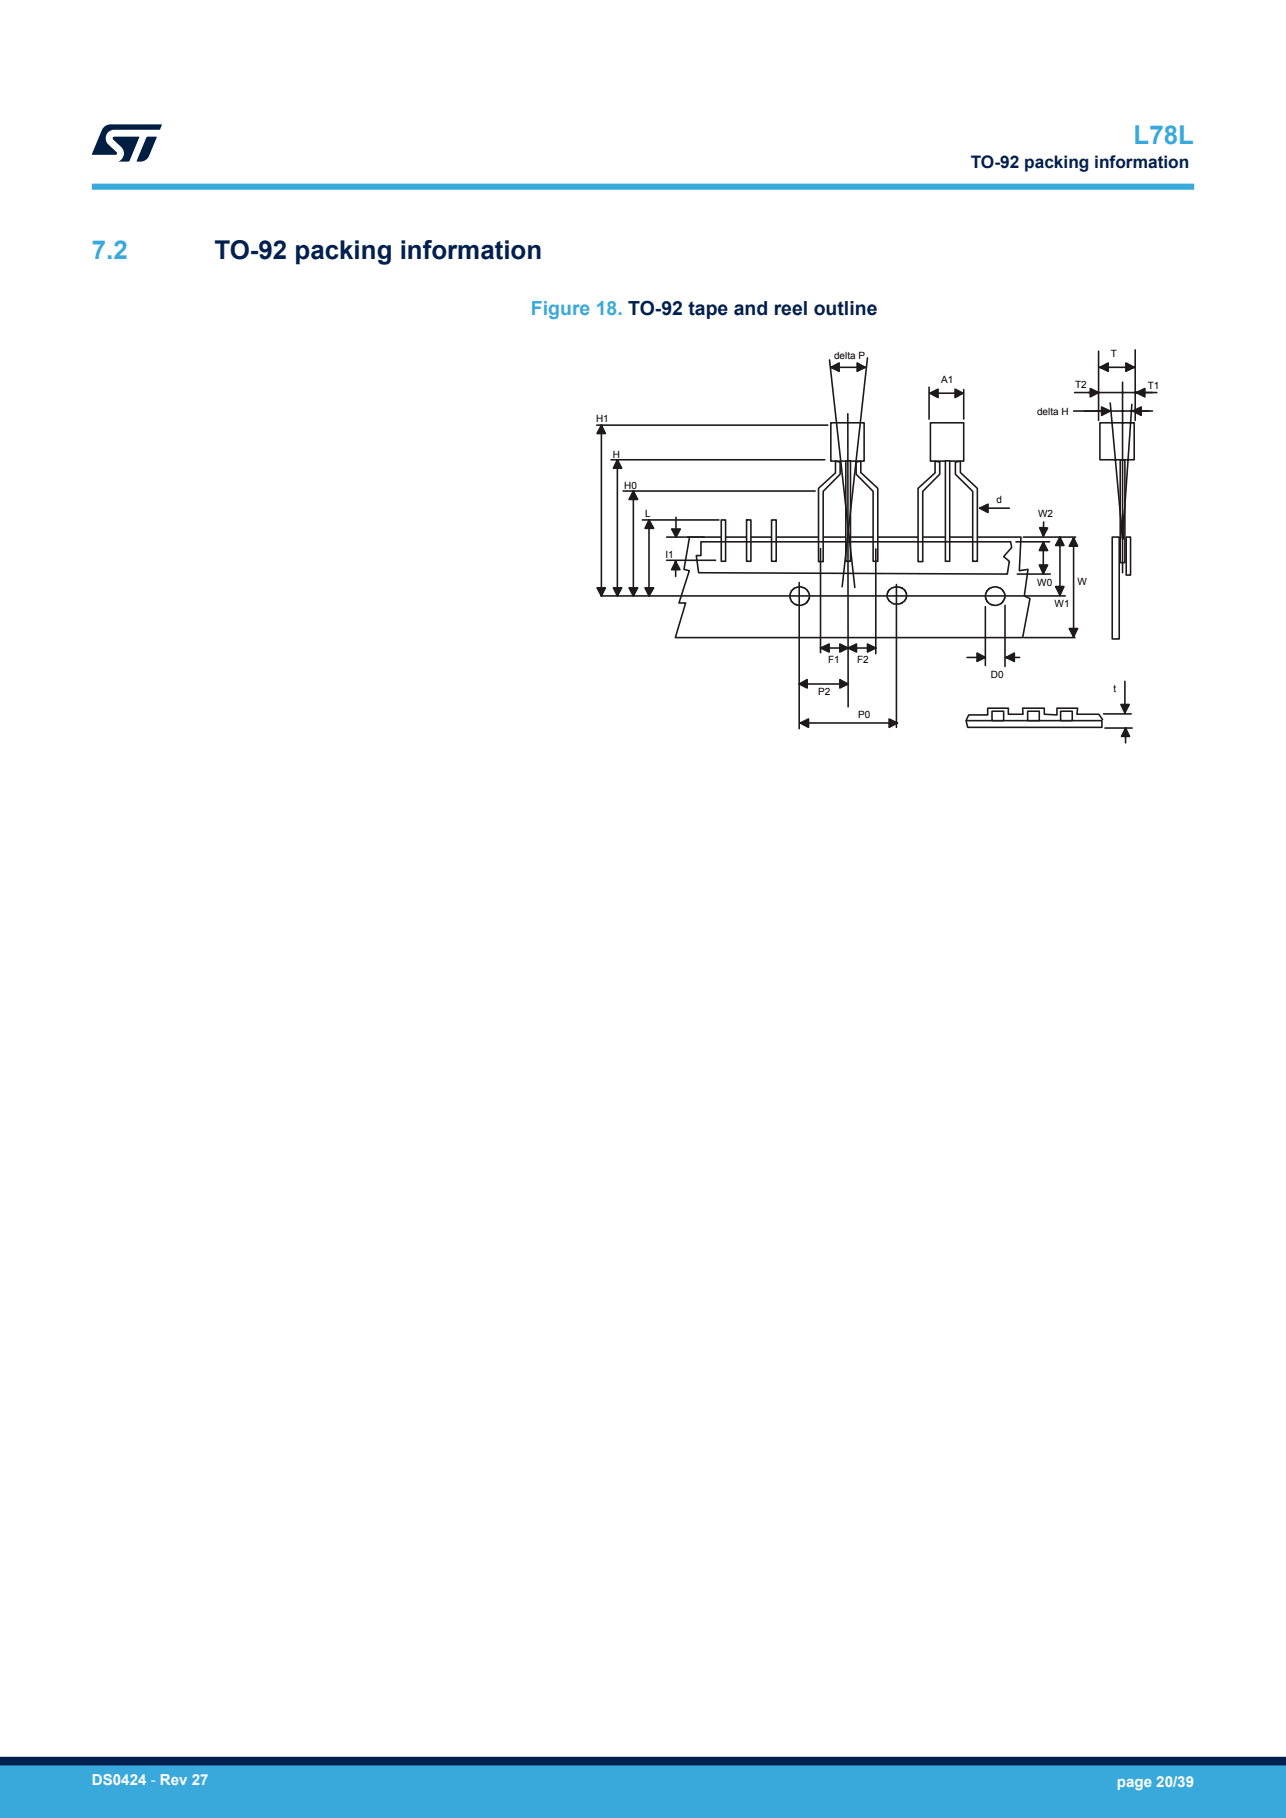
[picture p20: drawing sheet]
<svg xmlns="http://www.w3.org/2000/svg" width="210mm" height="297mm" viewBox="0 0 210 297" stroke-linecap="round" stroke-linejoin="round" font-family="sans-serif">
<defs><g id="words">
<g font-size="4.2" fill="#39a9dc">
<text x="185.1" y="23.5">L78L</text>
<text x="15" y="42.3">7.2</text>
</g>
<text font-size="4.2" fill="#002052" x="35" y="42.3">TO-92 packing information</text>
<text font-size="3.2" fill="#39a9dc" x="86.7" y="51.4">Figure 18. TO-92 tape and reel outline</text>
<text font-size="2.8" fill="#002052" x="158.5" y="27.5">TO-92 packing information</text>
<g font-size="2.5" fill="#fff">
<text x="15" y="291.6">DS0424 - Rev 27</text>
<text x="182.4" y="291.9">page 20/39</text>
</g>
<g font-size="1.6">
<text x="136.2" y="58.7">delta P</text>
<text x="181.4" y="58.4">T</text>
<text x="153.7" y="62.6">A1</text>
<text x="175.6" y="63.5">T2</text>
<text x="187.4" y="63.5">T1</text>
<text x="97.3" y="69">H1</text>
<text x="169.3" y="67.7">delta H</text>
<text x="100.1" y="74.7">H</text>
<text x="101.9" y="79.8">H0</text>
<text x="162.7" y="82.2">d</text>
<text x="105.3" y="84.4">L</text>
<text x="169.5" y="84.4">W2</text>
<text x="108.7" y="91.2">I1</text>
<text x="169.4" y="95.8">W0</text>
<text x="176" y="95.6">W</text>
<text x="172.2" y="99.2">W1</text>
<text x="133.6" y="113.5">P2</text>
<text x="135.2" y="108.3">F1</text>
<text x="140" y="108.2">F2</text>
<text x="161.8" y="110.7">D0</text>
<text x="181.8" y="113">t</text>
<text x="140.2" y="117.3">P0</text>
</g>
</g></defs>
<path d="M151.9 69.1h5.5v6.2h-5.5zM98.2 97.4h75.8M112.3 87.7h54.4l-.2 5.5 1.4-.2-.6 4.4 .9 .4-1.2 6.4h-56.7l1.7-5.7h-1.1l1.7-5.3-.9-.2 .9-5M129.3 96.5l.4-.4 .4-.2h.9a1.01 1.01 0 0 1 .8 .6l.4 .7-.2 .8a1.32 1.32 0 0 1-1.1 .9l-.8-.1-.7-.4a1.54 1.54 0 0 1-.1-1.9zM130.5 95.2v23.8M145.2 96.4l.4-.4 .6-.1 1.1 .1 .5 .5 .3 .9-.4 .8-.8 .5h-.9l-.8-.5-.2-.3a1.15 1.15 0 0 1 0-1.3zM161.2 96.5l.4-.4 .4-.2h.9a1.01 1.01 0 0 1 .8 .6l.4 .6v.5l-.2 .4a1.32 1.32 0 0 1-1.1 .9l-.8-.1-.7-.4a1.57 1.57 0 0 1-.1-1.9z" fill="none" stroke="#1e191a" stroke-width=".26"/>
<path d="M154.4 75.3h.7v16.4h-.7z" fill="#fff"/>
<path d="M154.4 75.3h.7v16.4h-.7z" fill="none" stroke="#1e191a" stroke-width=".26"/>
<path d="M156 75.5l.8-.2v1.9l2.8 2.6v11.9h-.8v-11.4l-2.8-2.8z" fill="#fff"/>
<path d="M156 75.5l.8-.2v1.9l2.8 2.6v11.9h-.8v-11.4l-2.8-2.8zM146.4 95.5v23.3M160.9 99.1v9.6M164.1 98.9v10" fill="none" stroke="#1e191a" stroke-width=".26"/>
<path d="M152.7 75.3l.8 .2v2l-2.8 2.8v11.5h-.8v-12l2.8-2.5z" fill="#fff"/>
<path d="M135.7 69.1h5.4v6.2h-5.4zM152.7 75.3l.8 .2v2l-2.8 2.8v11.5h-.8v-12l2.8-2.5z" fill="none" stroke="#1e191a" stroke-width=".26"/>
<path d="M138.1 75.3h.8v16.4h-.8z" fill="#fff"/>
<path d="M138.1 75.3h.8v16.4h-.8z" fill="none" stroke="#1e191a" stroke-width=".26"/>
<path d="M139.8 75.5l.8-.2v1.9l2.7 2.6v11.9h-.7v-11.4l-2.8-2.8z" fill="#fff"/>
<path d="M139.8 75.5l.8-.2v1.9l2.7 2.6v11.9h-.7v-11.4l-2.8-2.8z" fill="none" stroke="#1e191a" stroke-width=".26"/>
<path d="M136.4 75.3l.8 .2v2l-2.8 2.8v11.5h-.7v-12l2.7-2.5z" fill="#fff"/>
<path d="M136.4 75.3l.8 .2v2l-2.8 2.8v11.5h-.7v-12l2.7-2.5zM138.4 67.6l.1 47.9M134 89.6v17M143 89.7v17.1" fill="none" stroke="#1e191a" stroke-width=".26"/>
<path d="M126 84.9h.8v6.8h-.8z" fill="#fff"/>
<path d="M126 84.9h.8v6.8h-.8z" fill="none" stroke="#1e191a" stroke-width=".26"/>
<path d="M121.9 84.9h.7v6.8h-.7z" fill="#fff"/>
<path d="M121.9 84.9h.7v6.8h-.7z" fill="none" stroke="#1e191a" stroke-width=".26"/>
<path d="M117.8 84.9h.7v6.8h-.7z" fill="#fff"/>
<path d="M97.4 69.5h37.8M99.8 75.1h34.9M151.7 63.2v5.3M101.7 80.2h31.4M104.9 84.9h12.5M108.9 91.5h8M111.8 87.7h3.2M117.8 84.9h.7v6.8h-.7zM160 83h4.8" fill="none" stroke="#1e191a" stroke-width=".26"/>
<path d="M160 83l1.3-.6v.6z" fill="#1e191a"/>
<path d="M160 83l1.3-.6v.6z" fill="none" stroke="#1e191a" stroke-width=".26"/>
<path d="M160 83h1.3v.7z" fill="#1e191a"/>
<path d="M151.8 64.2h5.5M157.4 63.6v4.9M160 83h1.3v.7zM165.9 88.5h5.5M166.1 93.8h5.4M167.1 87.7h8.5M167.2 104.2h8.3" fill="none" stroke="#1e191a" stroke-width=".26"/>
<path d="M151.8 64.2l1.4-.6v.6z" fill="#1e191a"/>
<path d="M151.8 64.2l1.4-.6v.6z" fill="none" stroke="#1e191a" stroke-width=".26"/>
<path d="M151.8 64.2h1.4v.8z" fill="#1e191a"/>
<path d="M151.8 64.2h1.4v.8z" fill="none" stroke="#1e191a" stroke-width=".26"/>
<path d="M156 63.6l1.3 .6h-1.3z" fill="#1e191a"/>
<path d="M156 63.6l1.3 .6h-1.3z" fill="none" stroke="#1e191a" stroke-width=".26"/>
<path d="M156 64.2h1.3l-1.3 .8z" fill="#1e191a"/>
<path d="M156 64.2h1.3l-1.3 .8zM170.4 88.6v5.1" fill="none" stroke="#1e191a" stroke-width=".26"/>
<path d="M170.4 88.6l.7 1.3h-.7z" fill="#1e191a"/>
<path d="M170.4 88.6l.7 1.3h-.7z" fill="none" stroke="#1e191a" stroke-width=".26"/>
<path d="M170.4 88.6v1.3h-.7z" fill="#1e191a"/>
<path d="M170.4 88.6v1.3h-.7z" fill="none" stroke="#1e191a" stroke-width=".26"/>
<path d="M170.4 92.3h.7l-.7 1.4z" fill="#1e191a"/>
<path d="M170.4 92.3h.7l-.7 1.4z" fill="none" stroke="#1e191a" stroke-width=".26"/>
<path d="M169.7 92.3h.7v1.4z" fill="#1e191a"/>
<path d="M169.7 92.3h.7v1.4zM173.1 87.7v9.5" fill="none" stroke="#1e191a" stroke-width=".26"/>
<path d="M173.1 87.7l.6 1.4h-.6z" fill="#1e191a"/>
<path d="M173.1 87.7l.6 1.4h-.6z" fill="none" stroke="#1e191a" stroke-width=".26"/>
<path d="M173.1 87.7v1.4h-.7z" fill="#1e191a"/>
<path d="M173.1 87.7v1.4h-.7z" fill="none" stroke="#1e191a" stroke-width=".26"/>
<path d="M173.1 95.8h.6l-.6 1.4z" fill="#1e191a"/>
<path d="M173.1 95.8h.6l-.6 1.4z" fill="none" stroke="#1e191a" stroke-width=".26"/>
<path d="M172.4 95.8h.7v1.4z" fill="#1e191a"/>
<path d="M172.4 95.8h.7v1.4zM175.3 87.9v16.2" fill="none" stroke="#1e191a" stroke-width=".26"/>
<path d="M175.3 87.9l.7 1.3h-.7z" fill="#1e191a"/>
<path d="M175.3 87.9l.7 1.3h-.7z" fill="none" stroke="#1e191a" stroke-width=".26"/>
<path d="M175.3 87.9v1.3h-.7z" fill="#1e191a"/>
<path d="M175.3 87.9v1.3h-.7z" fill="none" stroke="#1e191a" stroke-width=".26"/>
<path d="M175.3 102.7h.7l-.7 1.4z" fill="#1e191a"/>
<path d="M175.3 102.7h.7l-.7 1.4z" fill="none" stroke="#1e191a" stroke-width=".26"/>
<path d="M174.6 102.7h.7v1.4z" fill="#1e191a"/>
<path d="M170.4 85.3v2.3M174.6 102.7h.7v1.4z" fill="none" stroke="#1e191a" stroke-width=".26"/>
<path d="M170.4 86.2l.7 .1-.7 1.3z" fill="#1e191a"/>
<path d="M170.4 86.2l.7 .1-.7 1.3z" fill="none" stroke="#1e191a" stroke-width=".26"/>
<path d="M169.8 86.2h.6v1.4z" fill="#1e191a"/>
<path d="M169.8 86.2h.6v1.4zM164.3 107.4h2.2" fill="none" stroke="#1e191a" stroke-width=".26"/>
<path d="M164.3 107.4l1.3-.7v.7z" fill="#1e191a"/>
<path d="M164.3 107.4l1.3-.7v.7z" fill="none" stroke="#1e191a" stroke-width=".26"/>
<path d="M164.3 107.4h1.3v.7z" fill="#1e191a"/>
<path d="M157.9 107.4h3M164.3 107.4h1.3v.7z" fill="none" stroke="#1e191a" stroke-width=".26"/>
<path d="M159.5 107.4h1.4l-1.4 .7z" fill="#1e191a"/>
<path d="M159.5 107.4h1.4l-1.4 .7z" fill="none" stroke="#1e191a" stroke-width=".26"/>
<path d="M159.5 106.7l1.4 .7h-1.4z" fill="#1e191a"/>
<path d="M134 105.9h4.5M159.5 106.7l1.4 .7h-1.4z" fill="none" stroke="#1e191a" stroke-width=".26"/>
<path d="M134 105.9l1.4-.7v.7z" fill="#1e191a"/>
<path d="M134 105.9l1.4-.7v.7z" fill="none" stroke="#1e191a" stroke-width=".26"/>
<path d="M134 105.9h1.4v.6z" fill="#1e191a"/>
<path d="M134 105.9h1.4v.6z" fill="none" stroke="#1e191a" stroke-width=".26"/>
<path d="M137.1 105.2l1.4 .7h-1.4z" fill="#1e191a"/>
<path d="M137.1 105.2l1.4 .7h-1.4z" fill="none" stroke="#1e191a" stroke-width=".26"/>
<path d="M137.1 105.9h1.4l-1.4 .6z" fill="#1e191a"/>
<path d="M137.1 105.9h1.4l-1.4 .6zM138.5 105.9h4.5" fill="none" stroke="#1e191a" stroke-width=".26"/>
<path d="M138.5 105.9l1.4-.7v.7z" fill="#1e191a"/>
<path d="M138.5 105.9l1.4-.7v.7z" fill="none" stroke="#1e191a" stroke-width=".26"/>
<path d="M138.5 105.9h1.4v.6z" fill="#1e191a"/>
<path d="M138.5 105.9h1.4v.6z" fill="none" stroke="#1e191a" stroke-width=".26"/>
<path d="M141.7 105.2l1.3 .7h-1.3z" fill="#1e191a"/>
<path d="M141.7 105.2l1.3 .7h-1.3z" fill="none" stroke="#1e191a" stroke-width=".26"/>
<path d="M141.7 105.9h1.3l-1.3 .6z" fill="#1e191a"/>
<path d="M130.5 111.7h8M141.7 105.9h1.3l-1.3 .6z" fill="none" stroke="#1e191a" stroke-width=".26"/>
<path d="M130.5 111.7l1.3-.7v.7z" fill="#1e191a"/>
<path d="M130.5 111.7l1.3-.7v.7z" fill="none" stroke="#1e191a" stroke-width=".26"/>
<path d="M130.5 111.7h1.3v.7z" fill="#1e191a"/>
<path d="M130.5 111.7h1.3v.7z" fill="none" stroke="#1e191a" stroke-width=".26"/>
<path d="M137.1 111l1.4 .7h-1.4z" fill="#1e191a"/>
<path d="M137.1 111l1.4 .7h-1.4z" fill="none" stroke="#1e191a" stroke-width=".26"/>
<path d="M137.1 111.7h1.4l-1.4 .7z" fill="#1e191a"/>
<path d="M130.7 118.1h15.8M137.1 111.7h1.4l-1.4 .7z" fill="none" stroke="#1e191a" stroke-width=".26"/>
<path d="M130.7 118.1l1.3-.6v.6z" fill="#1e191a"/>
<path d="M130.7 118.1l1.3-.6v.6z" fill="none" stroke="#1e191a" stroke-width=".26"/>
<path d="M130.7 118.1h1.3v.7z" fill="#1e191a"/>
<path d="M130.7 118.1h1.3v.7z" fill="none" stroke="#1e191a" stroke-width=".26"/>
<path d="M145.2 117.5l1.3 .6h-1.3z" fill="#1e191a"/>
<path d="M145.2 117.5l1.3 .6h-1.3z" fill="none" stroke="#1e191a" stroke-width=".26"/>
<path d="M145.2 118.1h1.3l-1.3 .7z" fill="#1e191a"/>
<path d="M98.2 69.5v27.9M145.2 118.1h1.3l-1.3 .7z" fill="none" stroke="#1e191a" stroke-width=".26"/>
<path d="M98.2 69.5l.7 1.3h-.7z" fill="#1e191a"/>
<path d="M98.2 69.5l.7 1.3h-.7z" fill="none" stroke="#1e191a" stroke-width=".26"/>
<path d="M98.2 69.5v1.3h-.7z" fill="#1e191a"/>
<path d="M98.2 69.5v1.3h-.7z" fill="none" stroke="#1e191a" stroke-width=".26"/>
<path d="M98.2 96h.7l-.7 1.4z" fill="#1e191a"/>
<path d="M98.2 96h.7l-.7 1.4z" fill="none" stroke="#1e191a" stroke-width=".26"/>
<path d="M97.5 96h.7v1.4z" fill="#1e191a"/>
<path d="M100.8 75.1v22.3M97.5 96h.7v1.4z" fill="none" stroke="#1e191a" stroke-width=".26"/>
<path d="M100.8 75.1l.7 1.4h-.7z" fill="#1e191a"/>
<path d="M100.8 75.1l.7 1.4h-.7z" fill="none" stroke="#1e191a" stroke-width=".26"/>
<path d="M100.8 75.1v1.4h-.6z" fill="#1e191a"/>
<path d="M100.8 75.1v1.4h-.6z" fill="none" stroke="#1e191a" stroke-width=".26"/>
<path d="M100.8 96h.7l-.7 1.4z" fill="#1e191a"/>
<path d="M100.8 96h.7l-.7 1.4z" fill="none" stroke="#1e191a" stroke-width=".26"/>
<path d="M100.2 96h.6v1.4z" fill="#1e191a"/>
<path d="M100.2 96h.6v1.4zM103.4 80.2v17.2" fill="none" stroke="#1e191a" stroke-width=".26"/>
<path d="M103.4 80.2l.7 1.4h-.7z" fill="#1e191a"/>
<path d="M103.4 80.2l.7 1.4h-.7z" fill="none" stroke="#1e191a" stroke-width=".26"/>
<path d="M103.4 80.2v1.4h-.7z" fill="#1e191a"/>
<path d="M103.4 80.2v1.4h-.7z" fill="none" stroke="#1e191a" stroke-width=".26"/>
<path d="M103.4 96h.7l-.7 1.4z" fill="#1e191a"/>
<path d="M103.4 96h.7l-.7 1.4z" fill="none" stroke="#1e191a" stroke-width=".26"/>
<path d="M102.7 96h.7v1.4z" fill="#1e191a"/>
<path d="M102.7 96h.7v1.4zM106 84.9v12.5" fill="none" stroke="#1e191a" stroke-width=".26"/>
<path d="M106 84.9l.7 1.4h-.7z" fill="#1e191a"/>
<path d="M106 84.9l.7 1.4h-.7z" fill="none" stroke="#1e191a" stroke-width=".26"/>
<path d="M106 84.9v1.4h-.7z" fill="#1e191a"/>
<path d="M106 84.9v1.4h-.7z" fill="none" stroke="#1e191a" stroke-width=".26"/>
<path d="M106 96h.7l-.7 1.4z" fill="#1e191a"/>
<path d="M106 96h.7l-.7 1.4z" fill="none" stroke="#1e191a" stroke-width=".26"/>
<path d="M105.3 96h.7v1.4z" fill="#1e191a"/>
<path d="M105.3 96h.7v1.4zM108.9 87.7h2.7M110.4 84.5v3.2" fill="none" stroke="#1e191a" stroke-width=".26"/>
<path d="M110.4 86.4h.7l-.7 1.3z" fill="#1e191a"/>
<path d="M110.4 86.4h.7l-.7 1.3z" fill="none" stroke="#1e191a" stroke-width=".26"/>
<path d="M109.7 86.4h.7v1.3z" fill="#1e191a"/>
<path d="M109.7 86.4h.7v1.3zM110.3 91.7v2.5" fill="none" stroke="#1e191a" stroke-width=".26"/>
<path d="M110.3 91.7l.7 1.4h-.7z" fill="#1e191a"/>
<path d="M110.3 91.7l.7 1.4h-.7z" fill="none" stroke="#1e191a" stroke-width=".26"/>
<path d="M110.3 91.7v1.4h-.6z" fill="#1e191a"/>
<path d="M135.5 58.8l4.1 37.2M141.7 58.5l-4.2 37.4M135.7 60h5.6M110.3 91.7v1.4h-.6z" fill="none" stroke="#1e191a" stroke-width=".26"/>
<path d="M135.7 60l1.3-.7v.7z" fill="#1e191a"/>
<path d="M135.7 60l1.3-.7v.7z" fill="none" stroke="#1e191a" stroke-width=".26"/>
<path d="M135.7 60h1.3v.7z" fill="#1e191a"/>
<path d="M135.7 60h1.3v.7z" fill="none" stroke="#1e191a" stroke-width=".26"/>
<path d="M140 59.3l1.3 .7h-1.3z" fill="#1e191a"/>
<path d="M140 59.3l1.3 .7h-1.3z" fill="none" stroke="#1e191a" stroke-width=".26"/>
<path d="M140 60h1.3l-1.3 .7z" fill="#1e191a"/>
<path d="M140 60h1.3l-1.3 .7z" fill="none" stroke="#1e191a" stroke-width=".26"/>
<path d="M181.6 87.7h1.2v16.7h-1.2z" fill="#fff"/>
<path d="M181.6 87.7h1.2v16.7h-1.2z" fill="none" stroke="#1e191a" stroke-width=".26"/>
<path d="M183.9 87.7h.7v6.2h-.7z" fill="#fff"/>
<path d="M183.9 87.7h.7v6.2h-.7z" fill="none" stroke="#1e191a" stroke-width=".26"/>
<path d="M182.9 75.1h.8v16.8h-.8z" fill="#fff"/>
<path d="M182.9 75.1h.8v16.8h-.8z" fill="none" stroke="#1e191a" stroke-width=".26"/>
<path d="M179.6 69.1h5.6v6h-5.6z" fill="#fff"/>
<path d="M179.4 57.4v11.3M185.4 57.2v11.5M175.3 67.1h12.9M177.7 64.1h11.2M179.6 69.1h5.6v6h-5.6zM179.6 60h5.6M181.3 65.8l2 22.2M183.3 62.4v31.2M184.8 66l-1.5 22.1" fill="none" stroke="#1e191a" stroke-width=".26"/>
<path d="M179.6 60l1.4-.7v.7z" fill="#1e191a"/>
<path d="M179.6 60l1.4-.7v.7z" fill="none" stroke="#1e191a" stroke-width=".26"/>
<path d="M179.6 60h1.4v.7z" fill="#1e191a"/>
<path d="M179.6 60h1.4v.7z" fill="none" stroke="#1e191a" stroke-width=".26"/>
<path d="M183.9 59.3l1.3 .7h-1.3z" fill="#1e191a"/>
<path d="M183.9 59.3l1.3 .7h-1.3z" fill="none" stroke="#1e191a" stroke-width=".26"/>
<path d="M183.9 60h1.3l-1.3 .7z" fill="#1e191a"/>
<path d="M183.9 60h1.3l-1.3 .7zM185.5 64.1h2.7" fill="none" stroke="#1e191a" stroke-width=".26"/>
<path d="M185.5 64.1h1.5v.7z" fill="#1e191a"/>
<path d="M185.5 64.1h1.5v.7z" fill="none" stroke="#1e191a" stroke-width=".26"/>
<path d="M185.5 64.1l1.5-.6v.6z" fill="#1e191a"/>
<path d="M175.5 64.1h3.9M185.5 64.1l1.5-.6v.6z" fill="none" stroke="#1e191a" stroke-width=".26"/>
<path d="M178 63.5l1.4 .6h-1.4z" fill="#1e191a"/>
<path d="M178 63.5l1.4 .6h-1.4z" fill="none" stroke="#1e191a" stroke-width=".26"/>
<path d="M178 64.1h1.4l-1.4 .7z" fill="#1e191a"/>
<path d="M177 67.1h4.3M178 64.1h1.4l-1.4 .7z" fill="none" stroke="#1e191a" stroke-width=".26"/>
<path d="M179.9 67.1h1.4l-1.4 .8z" fill="#1e191a"/>
<path d="M179.9 67.1h1.4l-1.4 .8z" fill="none" stroke="#1e191a" stroke-width=".26"/>
<path d="M179.9 66.5l1.4 .6h-1.4z" fill="#1e191a"/>
<path d="M179.9 66.5l1.4 .6h-1.4zM185 67.1h2.6" fill="none" stroke="#1e191a" stroke-width=".26"/>
<path d="M185 67.1l1.4-.6v.6z" fill="#1e191a"/>
<path d="M185 67.1l1.4-.6v.6z" fill="none" stroke="#1e191a" stroke-width=".26"/>
<path d="M185 67.1h1.4v.8z" fill="#1e191a"/>
<path d="M185 67.1h1.4v.8z" fill="none" stroke="#1e191a" stroke-width=".26"/>
<path d="M157.8 117.7h22.1v1.1h-21.9z" fill="#fff"/>
<path d="M157.8 117.7h22.1v1.1h-21.9z" fill="none" stroke="#1e191a" stroke-width=".26"/>
<path d="M173.2 116.2h1.9v1.5h-1.9z" fill="#fff"/>
<path d="M173.2 116.2h1.9v1.5h-1.9z" fill="none" stroke="#1e191a" stroke-width=".26"/>
<path d="M167.8 116.2h1.9v1.5h-1.9z" fill="#fff"/>
<path d="M167.8 116.2h1.9v1.5h-1.9z" fill="none" stroke="#1e191a" stroke-width=".26"/>
<path d="M162 116.2h1.9v1.5h-1.9z" fill="#fff"/>
<path d="M162 116.2h1.9v1.5h-1.9zM180 117.6l-.6-.9h-3.5l.1-1h-3.4v1.1l-2.1-.1v-1h-3.5l.1 1h-2.4v-1h-3.4v1.1h-3.1l-.4 .8M180.2 116.6h4.5M180.4 118.9h4.5M183.7 111.3v5.2" fill="none" stroke="#1e191a" stroke-width=".26"/>
<path d="M183.7 115.1h.7l-.7 1.4z" fill="#1e191a"/>
<path d="M183.7 115.1h.7l-.7 1.4z" fill="none" stroke="#1e191a" stroke-width=".26"/>
<path d="M183 115.1h.7v1.4z" fill="#1e191a"/>
<path d="M183 115.1h.7v1.4zM183.8 118.9v2.5" fill="none" stroke="#1e191a" stroke-width=".26"/>
<path d="M183.8 118.9v1.4h-.7z" fill="#1e191a"/>
<path d="M183.8 118.9v1.4h-.7z" fill="none" stroke="#1e191a" stroke-width=".26"/>
<path d="M183.8 118.9l.7 1.4h-.7z" fill="#1e191a"/>
<path d="M114.5 88.5h50.5l.2 .9-1.3 1.5 .9 .8-.3 2.1-50.4-.2-.4-2.8h.8zM183.8 118.9l.7 1.4h-.7z" fill="none" stroke="#1e191a" stroke-width=".26"/>
<path d="M42.5 104.5h66.9v50h-66.9z" fill="#fff"/>
<path d="M15 30.5h180" fill="none" stroke="#39a9dc" stroke-width="1"/>
<g fill="#001e41">
<path d="M17.1 20.7l.6-.3 .3-.1h8.3l.1 .1-.3 .8h-7.4a1.4 1.4 0 0 0-1.3 .8 1.4 1.4 0 0 0 .2 1.5l1.4 1.3 .1 .2-.1 .2-4 .1 1.6-4.1z"/>
<path d="M24 22.4l1.5-.1 .1 .1-1.3 3.1a1.54 1.54 0 0 1-1.4 .9h-.5l-.1-.1z"/>
<path d="M18.5 22.4l4.2-.1v.1l-1.6 4h-1.7a1.48 1.48 0 0 0 .4-2.4l-1.3-1.2-.1-.2z"/>
</g>
<g fill="#39a9dc">
<path d="M0 288.4h210v8.6h-210z" fill-rule="evenodd"/>
<path d="M-.1 288.4h210.2v4.4h-210.2z" fill-rule="evenodd"/>
</g>
<path d="M0 287.7h210" fill="none" stroke="#002052" stroke-width="1.4"/>
<use href="#words"/>
</svg>
